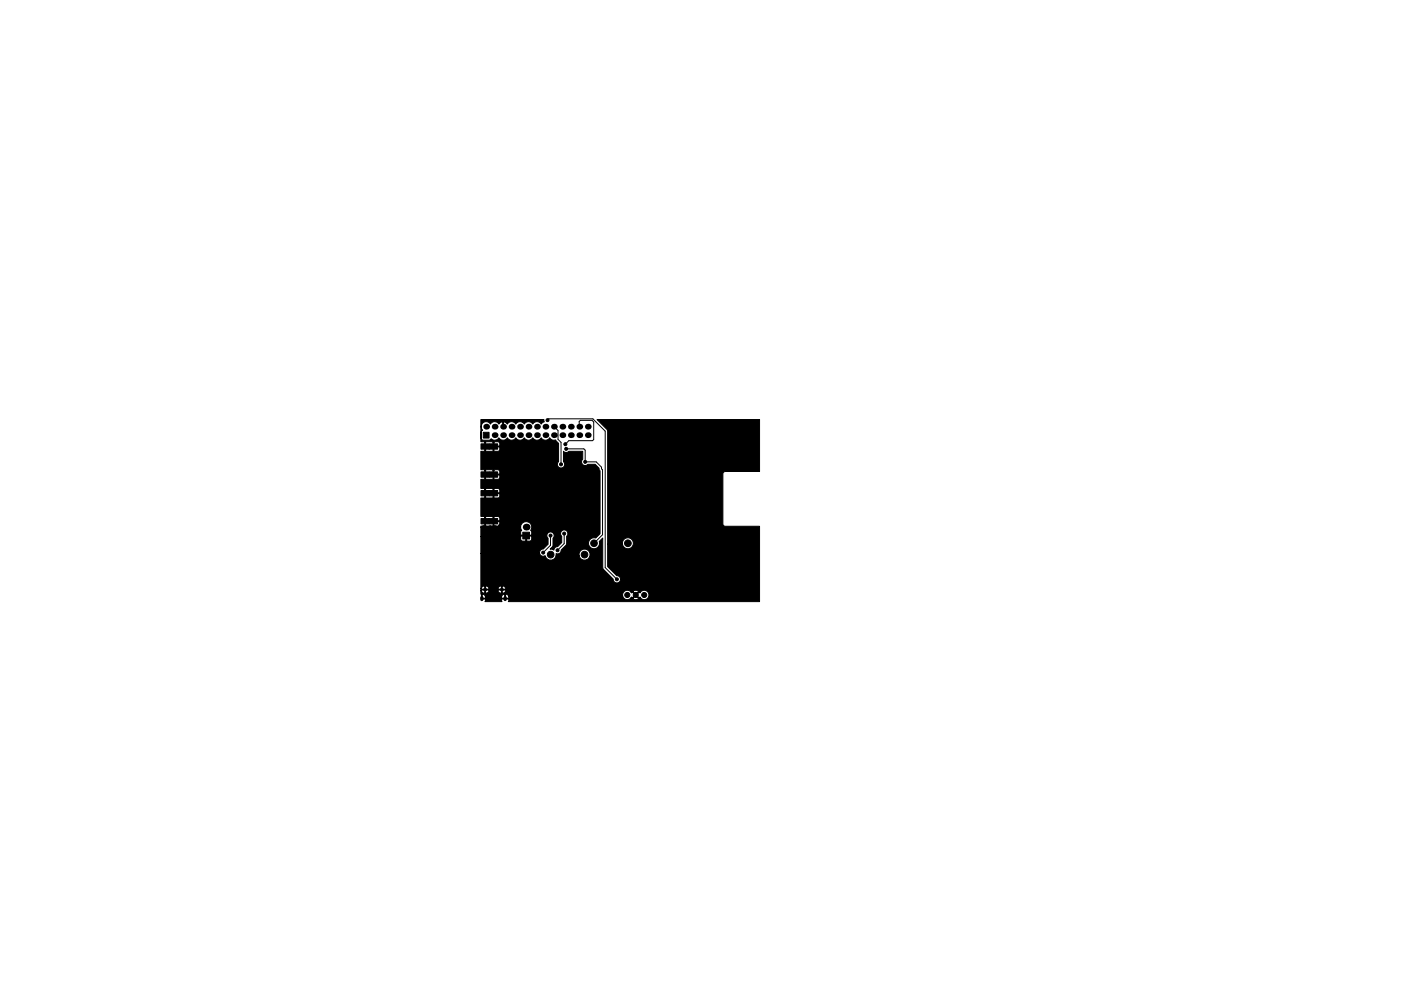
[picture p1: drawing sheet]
<svg xmlns="http://www.w3.org/2000/svg" width="420mm" height="297mm" viewBox="0 0 420 297" stroke-linecap="round" stroke-linejoin="round" font-family="sans-serif">
<g fill="#000" stroke="#000" stroke-width=".3">
<path d="M144.9 129.6h1.8v1.7h-1.8zM144.2 133h2.6v1.6h-2.6zM146.8 133h2.4v1.6h-2.4zM144.2 125.7h18.9l.1 .7-.9 .7a1.45 1.45 0 0 0-2.5 0 1.45 1.45 0 0 0-2.6 0 1.45 1.45 0 0 0-2.5 0 1.45 1.45 0 0 0-2.6 0l-.4-.5h-.7v1.4h-.2v-1.4h-.7l-.5 .5-.2-.3a1.47 1.47 0 0 0-2.3 .3 1.5 1.5 0 0 0-2.2-.4 1.5 1.5 0 0 0-.2 2.3l-.4 .6 .2 2.2 .4 .1h1.8l.6-.4a1.46 1.46 0 0 0 2.3-.3 1.45 1.45 0 0 0 2.6 0 1.45 1.45 0 0 0 2.5 0 1.45 1.45 0 0 0 2.5 0 1.45 1.45 0 0 0 2.6 0 1.45 1.45 0 0 0 2.5 0 1.45 1.45 0 0 0 2.6 0 1.43 1.43 0 0 0 1.7 .7l.9 1v5.5a1.09 1.09 0 0 0 0 1.6 1.09 1.09 0 0 0 1.5 0 1.09 1.09 0 0 0 0-1.6v-3.1l.2 .2a1.06 1.06 0 0 0 1.4-.2h4.2v2.3a1.09 1.09 0 0 0-.1 1.6 1.09 1.09 0 0 0 1.6 0h2.2l1.2 1.1 .3 .8v18.9l-1.3 1.3-.2-.1a1.66 1.66 0 0 0-2 1.6 1.66 1.66 0 0 0 1.8 1.7 1.66 1.66 0 0 0 1.4-2.2l1.1-1v9.1l3.1 3.2v.3a1.1 1.1 0 0 0 1.2 .8 1.1 1.1 0 0 0 1-1.1 1.1 1.1 0 0 0-1.1-1l-2.8-2.8v-6.6h4.5l.2 .6a1.67 1.67 0 0 0 2.8 0 1.67 1.67 0 0 0-1.1-2.6 1.67 1.67 0 0 0-1.9 2h-4.5v-34l-.2-.5-3-3h48.8v15.6h-10.3l-.5 .2-.2 .5v15l.2 .5 .5 .2h10.3v22.6h-75.4l.2-.7h-2.2l.2 .7h-5.2l.2-.7h-1.2v-1.4h.2v1.1h1v-.3h4.8v.3h1v-1.1h.2v1.1h1l-.1-.7h34.2a1.4 1.4 0 0 0 1 1.1 1.4 1.4 0 0 0 1.4-.4h.8v.3a1.01 1.01 0 0 0 1.6-.3l-.8-.8-.8 .8h-.8l.3-.4 .3 .2 .8-.8h.3l.8 .8 .3-.2a1.41 1.41 0 0 0 2.2 .5 1.41 1.41 0 0 0 0-2.2 1.41 1.41 0 0 0-2.2 .5l-.3-.2-.8 .8h-.3l-.8-.8-.3 .2-.3-.3h.8l.8 .8 .8-.8a.93 .93 0 0 0-1.6 0h-.8l-.2-.2a1.42 1.42 0 0 0-1.6 0 1.42 1.42 0 0 0-.6 1.4h-34.2l-.7-.5-.4 .1a.81 .81 0 0 0-1 .8h-4.8l-.4-.7-1-.2v-1.1l1 .8 .2-.9h.2v.8a.8 .8 0 0 0 1.1-.7h2.6l.5 .7 .4 .1 .2-.9h.2v.8a.8 .8 0 0 0 1.1-.7l-.1-.1h-2.2l-.1 .1-4.9-.1-.2 .1v-.6l1.2 .2v-.8h.2v.8l1.1-.2 3.7 .2v-.8h.2v.8h1a.81 .81 0 0 0-.4-.8 .81 .81 0 0 0-.8 0 .8 .8 0 0 0-1.1 .6h-2.6l-.2-.3a.79 .79 0 0 0-1.1-.3 .88 .88 0 0 0-1.2 .6v-10.5h17.6a1.1 1.1 0 0 0 1.7 .7 1.67 1.67 0 0 0 1.6 1.3 1.67 1.67 0 0 0 1.7-1.3h6.9l.2 .6a1.67 1.67 0 0 0 2.8 0 1.67 1.67 0 0 0-1.1-2.6 1.67 1.67 0 0 0-1.9 2h-6.9v-.7a1.06 1.06 0 0 0 1.5-1l1.6-1.7v-2.5a1.09 1.09 0 0 0 .1-1.5 1.09 1.09 0 0 0-1.6 0 1.09 1.09 0 0 0 .1 1.5v1.9l-1.3 1.3a1.04 1.04 0 0 0-1.1 1l-1.1-.3 .8-.9v-2.4a1.09 1.09 0 0 0 .1-1.5 1.09 1.09 0 0 0-1.6 0 1.09 1.09 0 0 0 .1 1.5v1.8l-1.5 1.5a1.07 1.07 0 0 0-1.1 1.3h-17.6v-5.1h11.9l.1 1.1 .5 .3h.8l.2-1.5h.2l.2 1.5h.8l.6-.5-.2-1-15.1 .1v-2.8h11.9l.4 1-.4 .4 .2 1h3l.2-1-.4-.4 .3-.4a1.68 1.68 0 0 0-1.3-2.2 1.68 1.68 0 0 0-2 1.6h-11.9v-.3l1.2-.2v-1.1h.2l.2 1.3h1.9l.2-1.3h.2l.2 1.3h1.1l.5-.5-.2-.8h-4.3v-1.4h.2v1.1h2.3v-1.1h.2v1.1h1.6l.2-.8-.3-.4-5.4-.1v-5.5l1.2-.2v-1.1h.2l.2 1.3h1.9l.2-1.3h.2l.2 1.3h1.1l.5-.5-.2-.8h-4.3v-1.4h.2v1.1h2.3v-1.1h.2v1.1h1.6l.2-.8-.3-.4-5.4-.1v-2.7l1.2-.2v-1.1h.2l.2 1.3h1.9l.2-1.3h.2l.2 1.3h1.1l.5-.5-.2-.8h-4.3v-1.4h.2v1.1h2.3v-1.1h.2v1.1h1.6l.2-.8-.3-.4-5.4-.1v-5.5l1.2-.2v-1.1h.2l.2 1.3h1.9l.2-1.3h.2l.2 1.3h1.1l.5-.5-.2-.8h-4.3v-1.4h.2v1.1h2.3v-1.1h.2v1.1h1.6l.2-.8-.3-.4-5.4-.1zM144.2 141.4h2.6v1.6h-2.6zM144.2 147h2.6v1.6h-2.6zM144.2 155.4h2.6v1.6h-2.6zM146.8 141.4h2.4v1.6h-2.4zM146.8 147h2.4v1.6h-2.4zM146.8 155.4h2.4v1.6h-2.4zM156.8 159.5h2v2.1h-2z"/>
<circle cx="151" cy="134" r=".45"/>
<circle cx="152" cy="136" r=".45"/>
<circle cx="154" cy="137" r=".45"/>
<circle cx="156" cy="138" r=".45"/>
<circle cx="164.2" cy="125.9" r=".45"/>
<circle cx="168.2" cy="139.2" r=".45"/>
<circle cx="169.5" cy="133.1" r=".45"/>
<circle cx="169.8" cy="134.5" r=".45"/>
<circle cx="175.5" cy="138.4" r=".45"/>
<circle cx="145" cy="158" r=".45"/>
<circle cx="147" cy="158" r=".45"/>
<circle cx="148" cy="150" r=".45"/>
<circle cx="148.5" cy="158" r=".45"/>
<circle cx="150" cy="150" r=".45"/>
<circle cx="150" cy="157.5" r=".45"/>
<circle cx="151" cy="156" r=".45"/>
<circle cx="151" cy="142" r=".45"/>
<circle cx="152" cy="149" r=".45"/>
<circle cx="152" cy="147" r=".45"/>
<circle cx="152" cy="155" r=".45"/>
<circle cx="152" cy="150" r=".45"/>
<circle cx="152" cy="143" r=".45"/>
<circle cx="152" cy="145" r=".45"/>
<circle cx="153" cy="154" r=".45"/>
<circle cx="154" cy="150" r=".45"/>
<circle cx="155" cy="154" r=".45"/>
<circle cx="156" cy="150" r=".45"/>
<circle cx="157" cy="154" r=".45"/>
<circle cx="157" cy="142" r=".45"/>
<circle cx="157" cy="144" r=".45"/>
<circle cx="157" cy="140" r=".45"/>
<circle cx="158" cy="150" r=".45"/>
<circle cx="159" cy="154" r=".45"/>
<circle cx="159" cy="146" r=".45"/>
<circle cx="160" cy="150" r=".45"/>
<circle cx="161" cy="154" r=".45"/>
<circle cx="162" cy="150" r=".45"/>
<circle cx="162" cy="146" r=".45"/>
<circle cx="163" cy="154" r=".45"/>
<circle cx="164" cy="150" r=".45"/>
<circle cx="164" cy="146" r=".45"/>
<circle cx="165" cy="154" r=".45"/>
<circle cx="166" cy="150" r=".45"/>
<circle cx="166" cy="146" r=".45"/>
<circle cx="167" cy="154" r=".45"/>
<circle cx="168" cy="150" r=".45"/>
<circle cx="168" cy="146" r=".45"/>
<circle cx="169" cy="155" r=".45"/>
<circle cx="169.2" cy="159.9" r=".45"/>
<circle cx="170" cy="150" r=".45"/>
<circle cx="170" cy="145" r=".45"/>
<circle cx="171" cy="156" r=".45"/>
<circle cx="172" cy="149" r=".45"/>
<circle cx="172" cy="150" r=".45"/>
<circle cx="173" cy="156" r=".45"/>
<circle cx="175" cy="155" r=".45"/>
<circle cx="175" cy="140" r=".45"/>
<circle cx="176" cy="154" r=".45"/>
<circle cx="176" cy="149" r=".45"/>
<circle cx="176" cy="147" r=".45"/>
<circle cx="176" cy="141" r=".45"/>
<circle cx="176" cy="145" r=".45"/>
<circle cx="177" cy="150" r=".45"/>
<circle cx="177" cy="141" r=".45"/>
<circle cx="177.3" cy="154" r=".45"/>
<circle cx="178" cy="151" r=".45"/>
<circle cx="178" cy="152" r=".45"/>
<circle cx="178" cy="145" r=".45"/>
<circle cx="178.1" cy="153.2" r=".45"/>
<circle cx="179" cy="145" r=".45"/>
<circle cx="156" cy="164" r=".45"/>
<circle cx="158" cy="164" r=".45"/>
<circle cx="160" cy="164" r=".45"/>
<circle cx="162.9" cy="165.6" r=".45"/>
<circle cx="165.1" cy="160.5" r=".45"/>
<circle cx="165.1" cy="166.2" r="1"/>
<circle cx="167.2" cy="164.9" r=".45"/>
<circle cx="175.3" cy="166.2" r="1"/>
<circle cx="178.1" cy="162.8" r="1"/>
<circle cx="185" cy="173.6" r=".45"/>
<circle cx="188.1" cy="178.3" r=".76"/>
<circle cx="188.3" cy="162.8" r="1"/>
<circle cx="190.7" cy="178.3" r=".76"/>
<circle cx="193.2" cy="178.3" r=".76"/>
</g>
<path d="M145.3 176.7h.3M150.3 176.7h.3" fill="none" stroke="#000" stroke-width=".95"/>
<path d="M144.5 179.1v.6M151.5 179.1v.6" fill="none" stroke="#000" stroke-width="1"/>
<g fill="#000">
<circle cx="145.8" cy="127.9" r=".86"/>
<circle cx="148.3" cy="130.4" r=".86"/>
<circle cx="148.3" cy="127.9" r=".86"/>
<circle cx="150.9" cy="130.4" r=".86"/>
<circle cx="150.9" cy="127.9" r=".86"/>
<circle cx="153.4" cy="130.4" r=".86"/>
<circle cx="153.4" cy="127.9" r=".86"/>
<circle cx="156" cy="130.4" r=".86"/>
<circle cx="156" cy="127.9" r=".86"/>
<circle cx="158.5" cy="130.4" r=".86"/>
<circle cx="158.5" cy="127.9" r=".86"/>
<circle cx="161" cy="130.4" r=".86"/>
<circle cx="161" cy="127.9" r=".86"/>
<circle cx="163.6" cy="130.4" r=".86"/>
<circle cx="163.6" cy="127.9" r=".86"/>
<circle cx="166.1" cy="127.9" r=".86"/>
<circle cx="166.1" cy="130.4" r=".86"/>
<circle cx="168.7" cy="130.4" r=".86"/>
<circle cx="168.7" cy="127.9" r=".86"/>
<circle cx="171.2" cy="127.9" r=".86"/>
<circle cx="171.2" cy="130.4" r=".86"/>
<circle cx="173.7" cy="127.9" r=".86"/>
<circle cx="173.7" cy="130.4" r=".86"/>
<circle cx="176.3" cy="130.4" r=".86"/>
<circle cx="176.3" cy="127.9" r=".86"/>
<circle cx="157.8" cy="158" r="1.02"/>
</g>
<g fill="none" stroke="#000" stroke-width=".3">
<path d="M151 134l1 1v1M154 137l1 1h1M164.2 125.9l.4-.4h13.2l3.7 3.7v40.9l3.5 3.5M166.1 127.8l1.2 1.2v2.7l1 .9v6.6M169.8 134.5h5.3l.4 .4v3.5h3.3l1.6 1.6v.5l.3 .3v19.5l-2.6 2.5M173.7 127.8v-1.5l.3-.3h3.6l.4 .5v5.2l-.3 .4h-7.1l-1 1M147 158h1.5M148 156.2h2.8l.2-.2v.5l-1 1M148 147.8v2.2M150 150h2M151 142l-.2 .2h-2.8M152 143v2"/>
<path d="M152 147v2M153 154l-1 1M154 150h2M155 154h2M157 144l2 2M157 140v2M158 150h2M159 154h2M162 146h2M162 150h2M163 154h2M166 146h2"/>
<path d="M166 150h2M167 154l1 1h1M169.2 159.9v3l-2 2M170 150h2M171 156h2M175 140l1 1M176 154l-1 1M176 145v2M176 149l1 1M178 145h1M178 151v1M178.1 153.2l-.8 .8"/>
<path d="M156 164h4M165.1 160.5v2.9l-2.2 2.2"/>
</g>
</svg>
